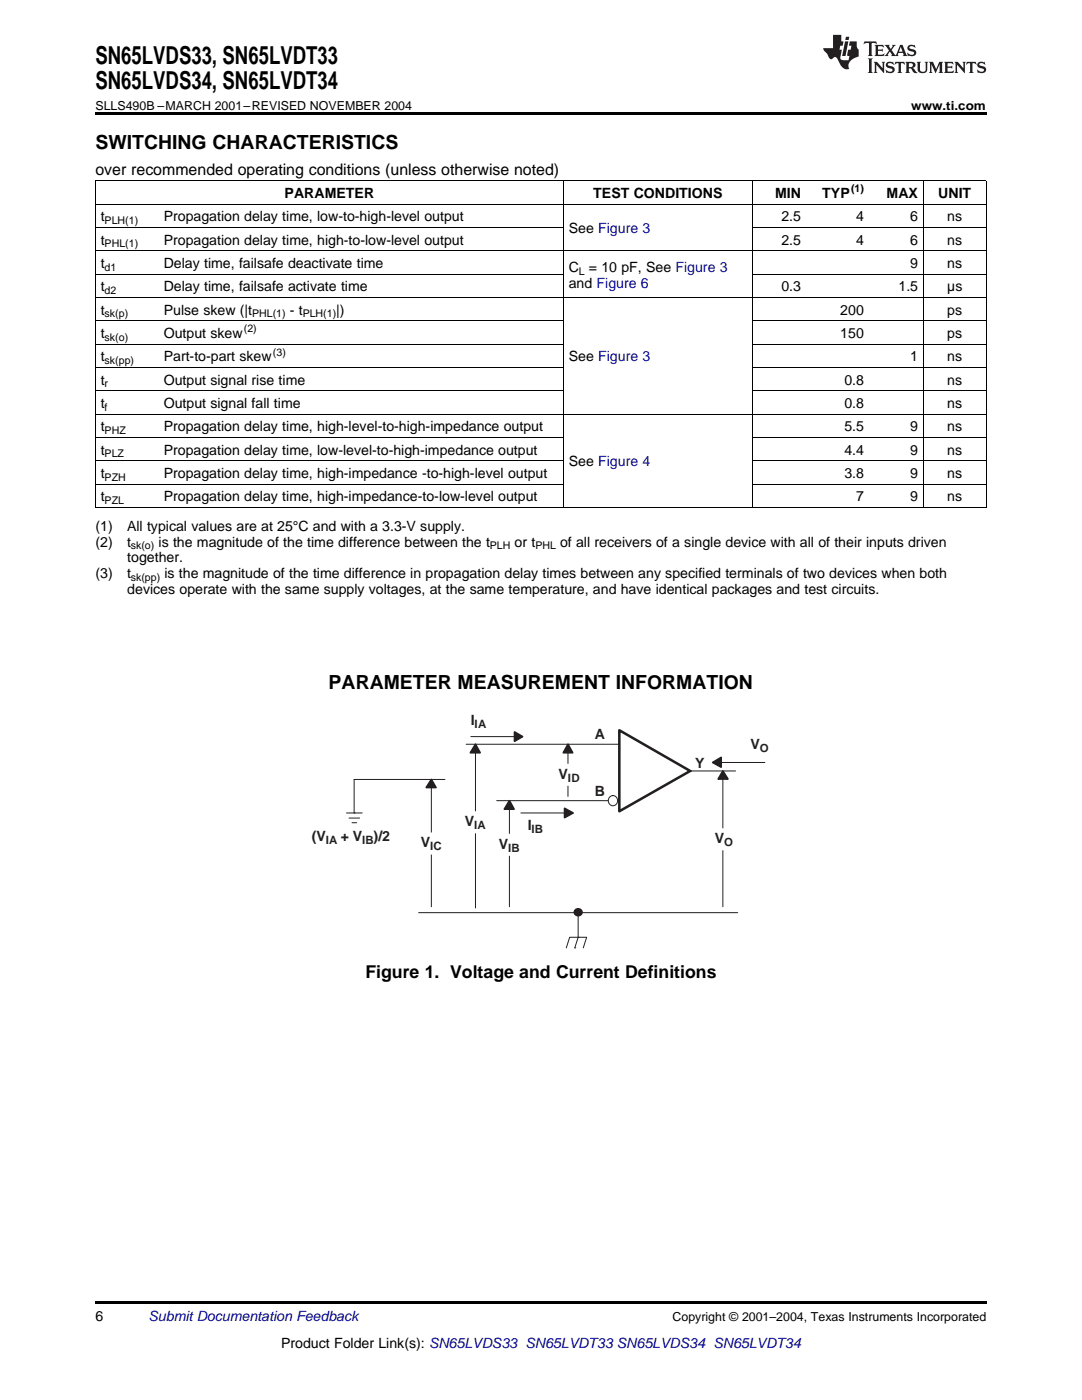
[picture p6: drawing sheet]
<svg xmlns="http://www.w3.org/2000/svg" width="216mm" height="279mm" viewBox="0 0 216 279" stroke-linecap="round" stroke-linejoin="round" font-family="sans-serif">
<defs><g id="words">
<g font-size="4.9">
<text x="19" y="12.8">SN65LVDS33, SN65LVDT33</text>
<text x="19" y="17.8">SN65LVDS34, SN65LVDT34</text>
</g>
<g font-size="3.9">
<text x="19" y="29.7">SWITCHING CHARACTERISTICS</text>
<text x="65.6" y="137.4">PARAMETER MEASUREMENT INFORMATION</text>
</g>
<text font-size="3.5" x="72.9" y="195.1">Figure 1. Voltage and Current Definitions</text>
<text font-size="3.2" x="19" y="34.9">over recommended operating conditions (unless otherwise noted)</text>
<g font-size="2.8">
<text x="56.8" y="39.5">PARAMETER</text>
<text x="118.4" y="39.5">TEST CONDITIONS</text>
<text x="154.7" y="39.5">MIN</text>
<text x="164.1" y="39.5">TYP</text>
<text x="176.9" y="39.5">MAX</text>
<text x="187.2" y="39.5">UNIT</text>
<text x="20.1" y="44.2">t</text>
<text x="32.7" y="44.2">Propagation delay time, low-to-high-level output</text>
<text x="113.5" y="46.5">See Figure 3</text>
<text x="155.9" y="44.2">2.5</text>
<text x="170.8" y="44.2">4</text>
<text x="181.6" y="44.2">6</text>
<text x="189" y="44.2">ns</text>
<text x="20.1" y="48.8">t</text>
<text x="20.1" y="53.5">t</text>
<text x="32.7" y="48.8">Propagation delay time, high-to-low-level output</text>
<text x="32.7" y="53.5">Delay time, failsafe deactivate time</text>
<text x="155.9" y="48.8">2.5</text>
<text x="170.8" y="48.8">4</text>
<text x="181.6" y="48.8">6</text>
<text x="181.6" y="53.5">9</text>
<text x="189" y="48.8">ns</text>
<text x="189" y="53.5">ns</text>
<text x="20.1" y="58.1">t</text>
<text x="32.7" y="58.1">Delay time, failsafe activate time</text>
<text x="113.5" y="54.2">C</text>
<text x="113.5" y="57.4">and Figure 6</text>
<text x="117.5" y="54.2">= 10 pF, See Figure 3</text>
<text x="155.9" y="58.1">0.3</text>
<text x="179.3" y="58.1">1.5</text>
<text x="189" y="58.1">µs</text>
<text x="20.1" y="62.8">t</text>
<text x="32.7" y="62.8">Pulse skew (|t</text>
<text x="57.9" y="62.8">- t</text>
<text x="67.1" y="62.8">|)</text>
<text x="167.7" y="62.8">200</text>
<text x="189" y="62.8">ps</text>
<text x="20.1" y="67.5">t</text>
<text x="32.7" y="67.5">Output skew</text>
<text x="167.7" y="67.5">150</text>
<text x="189" y="67.5">ps</text>
<text x="20.1" y="72.1">t</text>
<text x="20.1" y="76.8">t</text>
<text x="32.7" y="72.1">Part-to-part skew</text>
<text x="32.7" y="76.8">Output signal rise time</text>
<text x="113.5" y="72.1">See Figure 3</text>
<text x="168.5" y="76.8">0.8</text>
<text x="181.6" y="72.1">1</text>
<text x="189" y="72.1">ns</text>
<text x="189" y="76.8">ns</text>
<text x="20.1" y="81.4">t</text>
<text x="32.7" y="81.4">Output signal fall time</text>
<text x="168.5" y="81.4">0.8</text>
<text x="189" y="81.4">ns</text>
<text x="20.1" y="86.1">t</text>
<text x="32.7" y="86.1">Propagation delay time, high-level-to-high-impedance output</text>
<text x="168.5" y="86.1">5.5</text>
<text x="181.6" y="86.1">9</text>
<text x="189" y="86.1">ns</text>
<text x="20.1" y="90.7">t</text>
<text x="20.1" y="95.4">t</text>
<text x="32.7" y="90.7">Propagation delay time, low-level-to-high-impedance output</text>
<text x="32.7" y="95.4">Propagation delay time, high-impedance -to-high-level output</text>
<text x="113.5" y="93.1">See Figure 4</text>
<text x="168.5" y="90.7">4.4</text>
<text x="168.5" y="95.4">3.8</text>
<text x="181.6" y="90.7">9</text>
<text x="181.6" y="95.4">9</text>
<text x="189" y="90.7">ns</text>
<text x="189" y="95.4">ns</text>
<text x="20.1" y="100">t</text>
<text x="32.7" y="100">Propagation delay time, high-impedance-to-low-level output</text>
<text x="170.8" y="100">7</text>
<text x="181.6" y="100">9</text>
<text x="189" y="100">ns</text>
<text x="19" y="105.9">(1)</text>
<text x="25.4" y="105.9">All typical values are at 25°C and with a 3.3-V supply.</text>
<text x="19" y="109.1">(2)</text>
<text x="25.4" y="109.1">t</text>
<text x="25.4" y="112.3">together.</text>
<text x="31.6" y="109.1">is the magnitude of the time difference between the t</text>
<text x="102.7" y="109.1">or t</text>
<text x="111.8" y="109.1">of all receivers of a single device with all of their inputs driven</text>
<text x="19" y="115.4">(3)</text>
<text x="25.4" y="115.4">t</text>
<text x="25.4" y="118.6">devices operate with the same supply voltages, at the same temperature, and have identical packages and test circuits.</text>
<text x="32.8" y="115.4">is the magnitude of the time difference in propagation delay times between any specified terminals of two devices when both</text>
<text x="19" y="263.6">6</text>
<text x="56.1" y="269">Product Folder Link(s): SN65LVDS33 SN65LVDT33 SN65LVDS34 SN65LVDT34</text>
</g>
<g font-size="2.8" fill="#231f20">
<text x="93.9" y="144.7">I</text>
<text x="118.7" y="147.5">A</text>
<text x="149.7" y="149.5">V</text>
<text x="111.5" y="155.4">V</text>
<text x="138.7" y="153.3">Y</text>
<text x="118.7" y="158.8">B</text>
<text x="62.2" y="167.7">(V</text>
<text x="68" y="167.7">+ V</text>
<text x="74.6" y="167.7">)/2</text>
<text x="92.8" y="164.9">V</text>
<text x="105.3" y="165.6">I</text>
<text x="84" y="169.1">V</text>
<text x="99.5" y="169.4">V</text>
<text x="142.6" y="168.3">V</text>
</g>
<text font-size="2.8" fill="#0000c8" x="29.6" y="263.6">Submit Documentation Feedback</text>
<g font-size="2.5">
<text x="19" y="21.9">SLLS490B –MARCH 2001–REVISED NOVEMBER 2004</text>
<text x="181.8" y="21.9">www.ti.com</text>
<text x="134.2" y="263.6">Copyright © 2001–2004, Texas Instruments Incorporated</text>
</g>
<g font-size="2.3" fill="#231f20">
<text x="94.7" y="145.3">IA</text>
<text x="113.3" y="156">ID</text>
<text x="151.6" y="150.1">O</text>
<text x="94.6" y="165.5">IA</text>
<text x="106.1" y="166.2">IB</text>
<text x="65" y="168.3">IA</text>
<text x="72.3" y="168.3">IB</text>
<text x="85.8" y="169.7">IC</text>
<text x="101.4" y="170">IB</text>
<text x="144.5" y="168.9">O</text>
</g>
<g font-size="2.1">
<text x="169.8" y="38.4">(1)</text>
<text x="20.9" y="44.7">PLH(1)</text>
<text x="20.9" y="49.4">PHL(1)</text>
<text x="20.9" y="54">d1</text>
<text x="20.9" y="58.7">d2</text>
<text x="115.5" y="54.8">L</text>
<text x="20.9" y="63.4">sk(p)</text>
<text x="50.3" y="63.4">PHL(1)</text>
<text x="60.4" y="63.4">PLH(1)</text>
<text x="20.9" y="68">sk(o)</text>
<text x="48.7" y="66.3">(2)</text>
<text x="54.5" y="71">(3)</text>
<text x="20.9" y="72.7">sk(pp)</text>
<text x="20.9" y="77.3">r</text>
<text x="20.9" y="82">f</text>
<text x="20.9" y="86.6">PHZ</text>
<text x="20.9" y="91.3">PLZ</text>
<text x="20.9" y="96">PZH</text>
<text x="20.9" y="100.6">PZL</text>
<text x="26.1" y="109.6">sk(o)</text>
<text x="97.8" y="109.6">PLH</text>
<text x="106.8" y="109.6">PHL</text>
<text x="26.1" y="116">sk(pp)</text>
</g>
</g></defs>
<g fill="#231f20">
<path d="M172.5 8.3l-.1 .5 .4-.2h.6v.1v2.1l-.2 .4h.9l-.2-.4v-2.1l.1-.1h.5l.5 .2-.2-.5zM174.5 9l.2 .3v1.5l-.2 .4h1.8l.2-.6a1.04 1.04 0 0 1-1.3 .2v-.7h.6l.3 .2v-.6l-.3 .2h-.6v-.6l.8-.1 .4 .3-.2-.5zM176.5 9l.9 1.1-.9 1.1h.8l-.2-.2 .4-.7 .5 .7-.2 .2h1.5l-.2-.2 .2-.4h.9l.1 .4-.2 .2h1l-.3-.3-.7-1.9h-.5l-.9 2-.8-1 .9-1h-.8l.1 .3-.4 .5-.3-.6 .1-.2zM179.7 9.3l.4 1h-.7zM181.3 9.1a.63 .63 0 0 0-.2 .7 .63 .63 0 0 0 .6 .4l.6 .2 .1 .2a.75 .75 0 0 1-.7 .4 .75 .75 0 0 1-.6-.5l.1 .7 .1-.1a1.11 1.11 0 0 0 1.5-.6 1.13 1.13 0 0 0-1.2-.8l-.1-.4a1.04 1.04 0 0 1 1.2 .2l-.2-.5-.2 .1-.4-.2zM173.2 11.7l.2 .3v2.2l-.2 .4h1l-.3-.4v-2.2l.3-.3zM174.3 12.3l.3 .4v1.5l-.3 .4h.8l-.2-.4v-1.3l1.5 1.7v-1.9l.2-.4h-.7l.2 .4v.9l-1.1-1.3zM177 12.5a.62 .62 0 0 0-.2 .7 .62 .62 0 0 0 .6 .4l.6 .1 .1 .3a.76 .76 0 0 1-.7 .3 .76 .76 0 0 1-.7-.4l.2 .7 .1-.1a1.11 1.11 0 0 0 1.5-.6 1.13 1.13 0 0 0-1.2-.8l-.1-.4a1.04 1.04 0 0 1 1.2 .2l-.2-.6-.2 .1-.5-.1zM178.7 12.3l-.2 .7a.61 .61 0 0 1 .8-.4v1.6l-.2 .4h.9l-.2-.4v-1.6a.63 .63 0 0 1 .7 .4l-.1-.7zM180.6 12.3l.3 .4v1.5l-.3 .4h1l-.2-.2-.1-.8 .6 .2a.76 .76 0 0 0 1.2 .7l-1-1a.58 .58 0 0 0 .6-.5 .58 .58 0 0 0-.5-.6zM181.4 12.7l.1-.1a.45 .45 0 0 1 .5 .1 .45 .45 0 0 1 .1 .5l-.8 .2zM182.9 12.3l.2 .2a2.17 2.17 0 0 0 .3 1.9 .99 .99 0 0 0 1.6-.6v-1.1l.2-.4h-.7l.2 .2a1.92 1.92 0 0 1-.2 1.8 .6 .6 0 0 1-.9-.5v-1.1l.2-.4zM185.4 12.3l.2 .4v1.5l-.2 .4h.7l-.2-.4v-1.4l.8 1.8 .8-1.8v1.4l-.2 .4h.9l-.2-.4v-1.5l.2-.4h-.8l-.6 1.5-.6-1.5zM188.4 12.3l.2 .4v1.5l-.2 .4h1.8l.1-.6a1.04 1.04 0 0 1-1.2 .2v-.7h.5l.4 .2v-.6l-.4 .2h-.5v-.7h.8l.3 .3-.1-.6zM190.5 12.3l.2 .4v1.5l-.2 .4h.7l-.2-.4v-1.3l1.5 1.7v-1.9l.2-.4h-.7l.2 .4v.9l-1.1-1.3zM192.9 12.3l-.1 .7a.61 .61 0 0 1 .7-.4l.1 1.6-.3 .4h1l-.3-.4 .1-1.6a.63 .63 0 0 1 .7 .4l-.1-.7zM195.2 12.5a.62 .62 0 0 0-.2 .7 .62 .62 0 0 0 .6 .4l.6 .1 .1 .3a.76 .76 0 0 1-.7 .3 .76 .76 0 0 1-.6-.4l.1 .7 .1-.1a1.11 1.11 0 0 0 1.6-.6 1.13 1.13 0 0 0-1.3-.8l-.1-.4a1.04 1.04 0 0 1 1.2 .2l-.1-.6-.2 .1-.5-.1z"/>
<path d="M166.2 7v2.6h-1.9v.4l.8 .9a.91 .91 0 0 0 1 .9 .56 .56 0 0 1 .5-.4 .56 .56 0 0 1 .5 .3l.4 .8a1.53 1.53 0 0 0 1.9 1.2 1.54 1.54 0 0 1 1-2.1l.9-.3v-1.4a1.52 1.52 0 0 1-.4-1.6h-1.3l-.2 .8h.5l-.2 .8h-.5l-.1 1v.2l.4 .1-.2 .8a1.93 1.93 0 0 1-1.6-.2l.3-1.9h-.5l.2-.8h.4l.2-.8h-.4v-1.3zM168.6 8.3l-.6 2.9h.7l.6-2.9zM168.8 7.3l-.1 .7h.6l.2-.7z"/>
</g>
<path d="M123.6 145.7l14.1 8.2-14.1 8z" fill="none" stroke="#231f20" stroke-width=".51"/>
<circle cx="137.7" cy="153.9" r=".17" fill="#231f20"/>
<path d="M93 148.5h30.6M99.1 159.8h24.5M122.4 159.8h.1M137.9 153.9h8.9" fill="none" stroke="#231f20" stroke-width=".2"/>
<circle cx="122.3" cy="159.8" r=".98" fill="#fff"/>
<g fill="none" stroke="#231f20" stroke-width=".2">
<path d="M113.3 148.5v10.4"/>
<circle cx="122.3" cy="159.8" r=".98"/>
</g>
<path d="M113.3 148.5l1 1.7h-1.9z" fill="#231f20"/>
<path d="M113.3 148.5l1 1.7h-1.9z" fill="none" stroke="#231f20" stroke-width=".34"/>
<path d="M109.2 152.6h8.6v4.1h-8.6z" fill="#fff"/>
<path d="M109.2 152.6h8.6v4.1h-8.6z" fill="none" stroke="#fff" stroke-width=".34"/>
<path d="M144.2 153.9v27.1M83.5 182.1h63.7" fill="none" stroke="#231f20" stroke-width=".2"/>
<path d="M144.2 153.9l1.1 1.6h-2z" fill="#231f20"/>
<path d="M144.2 153.9l1.1 1.6h-2z" fill="none" stroke="#231f20" stroke-width=".34"/>
<path d="M140.2 165.5h8.6v4h-8.6z" fill="#fff"/>
<path d="M140.2 165.5h8.6v4h-8.6z" fill="none" stroke="#fff" stroke-width=".34"/>
<path d="M101.7 159.8v21.2" fill="none" stroke="#231f20" stroke-width=".2"/>
<path d="M101.7 159.8l.9 1.7h-2z" fill="#231f20"/>
<path d="M101.7 159.8l.9 1.7h-2z" fill="none" stroke="#231f20" stroke-width=".34"/>
<path d="M97.2 166.6h8.7v4h-8.7z" fill="#fff"/>
<path d="M97.2 166.6h8.7v4h-8.7z" fill="none" stroke="#fff" stroke-width=".34"/>
<path d="M94.9 148.5v32.7" fill="none" stroke="#231f20" stroke-width=".2"/>
<path d="M94.9 148.5l.9 1.7h-1.9z" fill="#231f20"/>
<path d="M94.9 148.5l.9 1.7h-1.9z" fill="none" stroke="#231f20" stroke-width=".34"/>
<path d="M90.5 162.1h8.6v4h-8.6z" fill="#fff"/>
<path d="M90.5 162.1h8.6v4h-8.6z" fill="none" stroke="#fff" stroke-width=".34"/>
<path d="M70.7 155.6h18.1M86.1 155.6v25.4" fill="none" stroke="#231f20" stroke-width=".2"/>
<path d="M86.1 155.6l.9 1.6h-1.9z" fill="#231f20"/>
<path d="M86.1 155.6l.9 1.6h-1.9z" fill="none" stroke="#231f20" stroke-width=".34"/>
<path d="M81.7 166.3h8.6v4.1h-8.6z" fill="#fff"/>
<path d="M81.7 166.3h8.6v4.1h-8.6z" fill="none" stroke="#fff" stroke-width=".34"/>
<path d="M70.7 155.6v6.6M69.1 162.2h3.2M69.6 163.3h2.2M70.2 164.2h1M70.7 162.2h.1M113 189.2l.7-2.1h3.4l-.7 2.1M114.7 189.2h.1M115.4 187.1h.1M115.4 182.1v5l-.7 2.1" fill="none" stroke="#231f20" stroke-width=".2"/>
<circle cx="115.4" cy="182.1" r=".72" fill="#231f20"/>
<circle cx="115.4" cy="182.1" r=".72" fill="none" stroke="#231f20" stroke-width=".34"/>
<circle cx="115.4" cy="182.1" r=".17" fill="#231f20"/>
<path d="M102.5 162.8h8.7v4.1h-8.7z" fill="#fff"/>
<path d="M102.5 162.8h8.7v4.1h-8.7z" fill="none" stroke="#fff" stroke-width=".34"/>
<path d="M91.2 142.6h8.6v3.4h-8.6z" fill="#fff"/>
<path d="M91.2 142.6v3.4h8.6v-3.4" fill="none" stroke="#fff" stroke-width=".34"/>
<path d="M93.9 147h10.4" fill="none" stroke="#231f20" stroke-width=".2"/>
<path d="M102.7 146.1l1.6 .9-1.6 .9z" fill="#231f20"/>
<path d="M102.7 146.1l1.6 .9-1.6 .9z" fill="none" stroke="#231f20" stroke-width=".34"/>
<path d="M103.9 162.2h10.5" fill="none" stroke="#231f20" stroke-width=".2"/>
<path d="M112.7 161.3l1.7 .9-1.7 1z" fill="#231f20"/>
<path d="M112.7 161.3l1.7 .9-1.7 1z" fill="none" stroke="#231f20" stroke-width=".34"/>
<path d="M142.2 152.2h10.4" fill="none" stroke="#231f20" stroke-width=".2"/>
<path d="M142.2 152.2l1.7-1v1.9z" fill="#231f20"/>
<path d="M142.2 152.2l1.7-1v1.9z" fill="none" stroke="#231f20" stroke-width=".34"/>
<path d="M147.3 146.8h6.1v4h-6.1z" fill="#fff"/>
<path d="M153.4 146.8h-6.1v4h6.1" fill="none" stroke="#fff" stroke-width=".34"/>
<path d="M19 22.5h177.8v.5h-177.8zM19 259.7h177.8v.5h-177.8z" fill="#000"/>
<g fill="none" stroke="#000" stroke-width=".2">
<path d="M19 36.1h177.8M19.1 36.1v65.2M112.4 36.1v65.2M150.1 36.1v65.2M184.2 36.1v65.2M196.8 36.1v65.2M19 59.4h177.8M19 54.7h93.4M19 50h177.8M19 45.4h93.4M19 40.7h177.8M150.1 54.7h46.7"/>
<path d="M150.1 45.4h46.7M19 78h93.4M19 73.3h93.4M19 68.7h93.4M19 64h93.4M150.1 78h46.7M150.1 73.3h46.7M150.1 68.7h46.7M150.1 64h46.7M19 96.6h93.4M19 92h93.4M19 87.3h93.4"/>
<path d="M19 82.6h177.8M150.1 96.6h46.7M150.1 92h46.7M150.1 87.3h46.7M19 101.3h177.8"/>
</g>
<use href="#words"/>
</svg>
